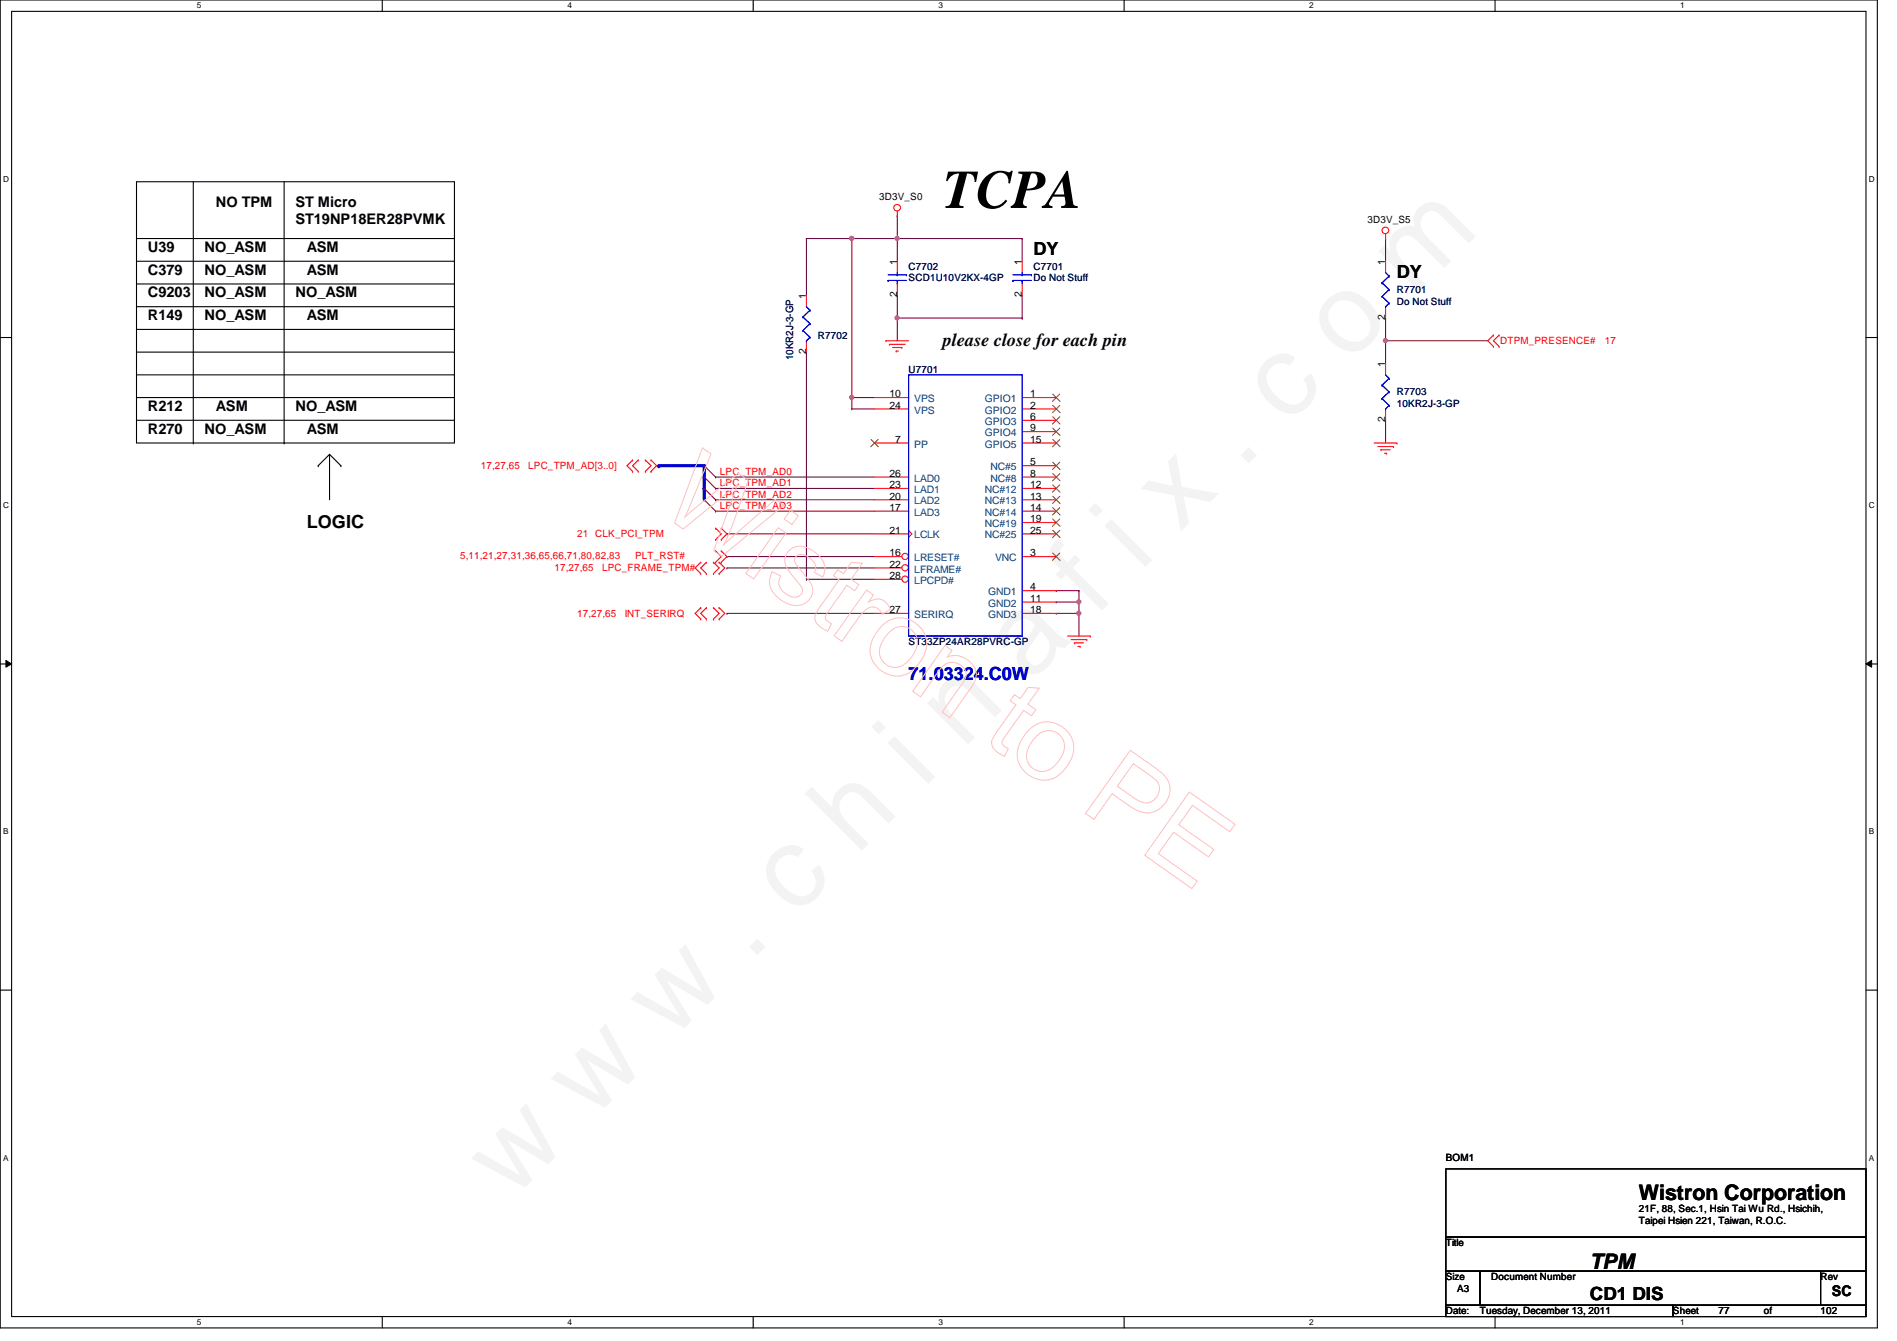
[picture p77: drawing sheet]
<svg xmlns="http://www.w3.org/2000/svg" width="297mm" height="210mm" viewBox="0 0 297 210" stroke-linecap="round" stroke-linejoin="round" font-family="sans-serif">
<defs><g id="words">
<text font-size="17.6" fill="#f0f" x="80.1" y="188" transform="rotate(-45 80.1 188)">w w w . c h i n a f i x . c o m</text>
<text font-size="8.5" x="147.6" y="32.6">TCPA</text>
<g font-size="3.3">
<text x="256.6" y="187.9">Wistron Corporation</text>
<text x="249" y="198.6">TPM</text>
</g>
<g font-size="2.8">
<text x="161.8" y="40">DY</text>
<text x="218.7" y="43.5">DY</text>
<text x="147.6" y="54.1">please close for each pin</text>
<text x="48" y="82.6">LOGIC</text>
<text x="249" y="203.5">CD1 DIS</text>
</g>
<text font-size="2.8" fill="#0000a0" x="142.3" y="106.5">71.03324.C0W</text>
<g font-size="2.3">
<text x="33.8" y="32.3">NO TPM</text>
<text x="46.3" y="32.3">ST Micro</text>
<text x="46.3" y="35.1">ST19NP18ER28PVMK</text>
<text x="23.2" y="39.5">U39</text>
<text x="32" y="39.5">NO_ASM</text>
<text x="48" y="39.5">ASM</text>
<text x="23.2" y="46.6">C9203</text>
<text x="23.2" y="43">C379</text>
<text x="32" y="46.6">NO_ASM</text>
<text x="32" y="43">NO_ASM</text>
<text x="46.3" y="46.6">NO_ASM</text>
<text x="48" y="43">ASM</text>
<text x="23.2" y="50.1">R149</text>
<text x="32" y="50.1">NO_ASM</text>
<text x="48" y="50.1">ASM</text>
<text x="23.2" y="64.3">R212</text>
<text x="33.8" y="64.3">ASM</text>
<text x="46.3" y="64.3">NO_ASM</text>
<text x="23.2" y="67.9">R270</text>
<text x="32" y="67.9">NO_ASM</text>
<text x="48" y="67.9">ASM</text>
<text x="286.8" y="202.9">SC</text>
</g>
<g font-size="1.6">
<text x="137.7" y="31.3">3D3V_S0</text>
<text x="214.1" y="34.9">3D3V_S5</text>
<text x="140.5" y="41.4" transform="rotate(-90 140.5 41.4)">1</text>
<text x="160" y="41.4" transform="rotate(-90 160 41.4)">1</text>
<text x="216.9" y="41.4" transform="rotate(-90 216.9 41.4)">1</text>
<text x="126.2" y="46.8" transform="rotate(-90 126.2 46.8)">1</text>
<text x="140.5" y="46.6" transform="rotate(-90 140.5 46.6)">2</text>
<text x="160" y="46.6" transform="rotate(-90 160 46.6)">2</text>
<text x="216.9" y="50.1" transform="rotate(-90 216.9 50.1)">2</text>
<text x="126.2" y="55.5" transform="rotate(-90 126.2 55.5)">2</text>
<text x="216.9" y="57.4" transform="rotate(-90 216.9 57.4)">1</text>
<text x="139.3" y="62.2">10</text>
<text x="139.3" y="64">24</text>
<text x="161.3" y="62.2">1</text>
<text x="161.3" y="64">2</text>
<text x="161.3" y="65.7">6</text>
<text x="140.2" y="69.3">7</text>
<text x="161.3" y="67.5">9</text>
<text x="161.3" y="69.3">15</text>
<text x="216.9" y="66.1" transform="rotate(-90 216.9 66.1)">2</text>
<text x="139.3" y="76.4">23</text>
<text x="139.3" y="74.6">26</text>
<text x="161.3" y="72.9">5</text>
<text x="161.3" y="74.6">8</text>
<text x="161.3" y="76.4">12</text>
<text x="139.3" y="80">17</text>
<text x="139.3" y="78.2">20</text>
<text x="139.3" y="83.5">21</text>
<text x="161.3" y="78.2">13</text>
<text x="161.3" y="80">14</text>
<text x="161.3" y="81.7">19</text>
<text x="161.3" y="83.5">25</text>
<text x="139.3" y="87.1">16</text>
<text x="139.3" y="88.9">22</text>
<text x="161.3" y="87.1">3</text>
<text x="139.3" y="96">27</text>
<text x="139.3" y="90.6">28</text>
<text x="161.3" y="92.4">4</text>
<text x="161.3" y="94.2">11</text>
<text x="161.3" y="96">18</text>
<text x="226.4" y="181.7">BOM1</text>
<text x="256.6" y="189.7">21F, 88, Sec.1, Hsin Tai Wu Rd., Hsichih,</text>
<text x="256.6" y="191.6">Taipei Hsien 221, Taiwan, R.O.C.</text>
<text x="226.4" y="195.1">Title</text>
<text x="226.4" y="200.4">Size</text>
<text x="228.2" y="202.2">A3</text>
<text x="233.5" y="200.4">Document Number</text>
<text x="285.1" y="200.4">Rev</text>
<text x="226.4" y="205.7">Date:</text>
<text x="231.7" y="205.7">Tuesday, December 13, 2011</text>
<text x="262" y="205.7">Sheet</text>
<text x="269.1" y="205.7">77</text>
<text x="276.2" y="205.7">of</text>
<text x="285.1" y="205.7">102</text>
</g>
<g font-size="1.6" fill="#000080">
<text x="142.3" y="42.3">C7702</text>
<text x="142.3" y="43.9">SCD1U10V2KX-4GP</text>
<text x="161.8" y="42.3">C7701</text>
<text x="161.8" y="43.9">Do Not Stuff</text>
<text x="218.7" y="45.9">R7701</text>
<text x="218.7" y="47.7">Do Not Stuff</text>
<text x="128.1" y="53">R7702</text>
<text x="124.2" y="56.3" transform="rotate(-90 124.2 56.3)">10KR2J-3-GP</text>
<text x="142.3" y="58.3">U7701</text>
<text x="218.7" y="61.9">R7703</text>
<text x="218.7" y="63.7">10KR2J-3-GP</text>
<text x="142.3" y="101">ST33ZP24AR28PVRC-GP</text>
</g>
<g font-size="1.6" fill="#f00">
<text x="234.9" y="53.9">DTPM_PRESENCE#</text>
<text x="251.3" y="53.9">17</text>
<text x="75.3" y="73.4">17,27,65</text>
<text x="82.7" y="73.4">LPC_TPM_AD[3..0]</text>
<text x="112.7" y="76.1">LPC_TPM_AD1</text>
<text x="112.7" y="74.3">LPC_TPM_AD0</text>
<text x="112.7" y="77.9">LPC_TPM_AD2</text>
<text x="112.7" y="79.7">LPC_TPM_AD3</text>
<text x="72" y="87.5">5,11,21,27,31,36,65,66,71,80,82,83</text>
<text x="86.8" y="89.5">17,27,65</text>
<text x="90.4" y="84.1">21 CLK_PCI_TPM</text>
<text x="94.3" y="89.5">LPC_FRAME_TPM#</text>
<text x="99.4" y="87.5">PLT_RST#</text>
<text x="90.4" y="96.6">17,27,65</text>
<text x="97.8" y="96.6">INT_SERIRQ</text>
</g>
<g font-size="1.6" fill="#004080">
<text x="143.2" y="62.9">VPS</text>
<text x="143.2" y="64.7">VPS</text>
<text x="154.2" y="62.9">GPIO1</text>
<text x="154.2" y="64.7">GPIO2</text>
<text x="143.2" y="70.1">PP</text>
<text x="154.2" y="66.5">GPIO3</text>
<text x="154.2" y="68.3">GPIO4</text>
<text x="154.2" y="70.1">GPIO5</text>
<text x="143.2" y="77.2">LAD1</text>
<text x="143.2" y="75.4">LAD0</text>
<text x="154.2" y="77.2">NC#12</text>
<text x="155.1" y="73.6">NC#5</text>
<text x="155.1" y="75.4">NC#8</text>
<text x="143.2" y="80.7">LAD3</text>
<text x="143.2" y="79">LAD2</text>
<text x="154.2" y="79">NC#13</text>
<text x="154.2" y="80.7">NC#14</text>
<text x="154.2" y="82.5">NC#19</text>
<text x="143.2" y="87.8">LRESET#</text>
<text x="143.2" y="84.3">LCLK</text>
<text x="143.2" y="89.6">LFRAME#</text>
<text x="154.2" y="84.3">NC#25</text>
<text x="155.8" y="87.8">VNC</text>
<text x="143.2" y="91.4">LPCPD#</text>
<text x="154.7" y="93.2">GND1</text>
<text x="154.7" y="95">GND2</text>
<text x="143.2" y="96.7">SERIRQ</text>
<text x="154.7" y="96.7">GND3</text>
</g>
<g font-size="1.3">
<text x="30.8" y="1.3">5</text>
<text x="88.9" y="1.3">4</text>
<text x="146.9" y="1.3">3</text>
<text x="205" y="1.3">2</text>
<text x="263.1" y="1.3">1</text>
<text x=".5" y="28.4">D</text>
<text x="292.6" y="28.4">D</text>
<text x=".5" y="79.5">C</text>
<text x="292.6" y="79.5">C</text>
<text x=".5" y="130.6">B</text>
<text x="292.6" y="130.6">B</text>
<text x=".5" y="181.7">A</text>
<text x="292.6" y="181.7">A</text>
<text x="30.8" y="207.4">5</text>
<text x="88.9" y="207.4">4</text>
<text x="146.9" y="207.4">3</text>
<text x="205" y="207.4">2</text>
<text x="263.1" y="207.4">1</text>
</g>
</g></defs>
<path d="M0 0h294v207.9h-294zM1.8 1.8h290.4v204.3h-290.4z" fill="none" stroke="#000" stroke-width=".17"/>
<g fill="#fff">
<path d="M30.8 .2h.7v1.4h-.7z"/>
<path d="M30.8 206.2h.7v1.4h-.7z"/>
</g>
<path d="M59.9 0v1.8M59.9 206.1v1.8" fill="none" stroke="#000" stroke-width=".17"/>
<g fill="#fff">
<path d="M88.9 .2h.6v1.4h-.6z"/>
<path d="M88.9 206.2h.6v1.4h-.6z"/>
</g>
<path d="M117.9 0v1.8M117.9 206.1v1.8" fill="none" stroke="#000" stroke-width=".17"/>
<g fill="#fff">
<path d="M146.9 .2h.7v1.4h-.7z"/>
<path d="M146.9 206.2h.7v1.4h-.7z"/>
</g>
<path d="M176 0v1.8M176 206.1v1.8" fill="none" stroke="#000" stroke-width=".17"/>
<g fill="#fff">
<path d="M205 .2h.7v1.4h-.7z"/>
<path d="M205 206.2h.7v1.4h-.7z"/>
</g>
<path d="M234.1 0v1.8M234.1 206.1v1.8" fill="none" stroke="#000" stroke-width=".17"/>
<g fill="#fff">
<path d="M263.1 .2h.7v1.4h-.7z"/>
<path d="M263.1 206.2h.7v1.4h-.7z"/>
<path d="M.5 27.3h.9v1.4h-.9z"/>
<path d="M292.6 27.3h.9v1.4h-.9z"/>
<path d="M.5 78.4h.9v1.4h-.9z"/>
<path d="M292.6 78.4h.9v1.4h-.9z"/>
</g>
<path d="M0 52.8h1.8M292.2 52.8h1.8" fill="none" stroke="#000" stroke-width=".17"/>
<g fill="#fff">
<path d="M.5 129.5h.8v1.4h-.8z"/>
<path d="M292.6 129.5h.9v1.4h-.9z"/>
</g>
<path d="M0 103.9h1.8M292.2 103.9h1.8" fill="none" stroke="#000" stroke-width=".17"/>
<path d="M.9 103.4l.9 .5-.9 .5zM292.2 103.9l.9-.5v1z" fill="#000"/>
<path d="M.9 103.4l.9 .5-.9 .5zM292.2 103.9l.9-.5v1z" fill="none" stroke="#000" stroke-width=".16"/>
<g fill="#fff">
<path d="M.5 180.5h.8v1.4h-.8z"/>
<path d="M292.6 180.5h.9v1.4h-.9z"/>
</g>
<g fill="none" stroke="#000" stroke-width=".17">
<path d="M21.4 28.4h49.8v40.9h-49.8zM21.4 37.3h49.8M30.3 28.4v40.9M44.5 28.4v40.9M21.4 58.7h49.8M21.4 40.9h49.8M21.4 44.4h49.8M21.4 48h49.8M21.4 51.6h49.8M21.4 55.1h49.8M21.4 62.2h49.8M21.4 65.8h49.8"/>
<path d="M30.3 69.3h.1M44.5 69.3h.1M49.8 72.9h.1M51.6 71.1h.1M51.6 71.1v7.1M51.6 71.1l-1.8 1.8M51.6 71.1l1.8 1.8M53.4 72.9h.1M0 155h1.8M292.2 155h1.8M226.4 183h65.8v10.6h-65.8zM226.4 193.6h65.8v5.4h-65.8z"/>
<path d="M226.4 199h5.3v5.3h-5.3zM231.7 199h53.4v5.3h-53.4zM285.1 199h7.1v5.3h-7.1zM226.4 204.3h35.6v1.8h-35.6zM262 204.3h30.2v1.8h-30.2z"/>
</g>
<path d="M126.3 55.1v35.6" fill="none" stroke="#800040" stroke-width=".17"/>
<path d="M142.3 58.7h17.8v40.9h-17.8z" fill="none" stroke="#00f" stroke-width=".17"/>
<g fill="none" stroke="#ffbfbf" stroke-width=".16">
<path d="M110 70.1l1.3 1-4.1 9.8 8.4-6.8 1.6 1.1-2.6 7.2-1.3 2.8 8.1-7 1.3 .9-9.7 8-1.2-.9 3.7-10.4-8.5 7-1.4-.9zM123.8 79.9l1.2 .8-1 1.4-1.2-.8zM121.9 82.6l1.2 .8-5.1 7.2-1.2-.8zM123.5 86.3a2.85 2.85 0 0 1 3.9 0 3.1 3.1 0 0 1 1.7 3.3l-.3 .7-1.3-.7a1.66 1.66 0 0 0-.7-2.3 1.62 1.62 0 0 0-2-.3 1.1 1.1 0 0 0 .1 1.7l.3 .3a8.7 8.7 0 0 1 2 3.1 2.6 2.6 0 0 1-3.8 2.4 4.1 4.1 0 0 1-2.9-3.4l.1-.8 .3-.8 1.3 .6a2.01 2.01 0 0 0 .8 2.8 1.56 1.56 0 0 0 2.6-.3v-.5l-.6-.9a8.1 8.1 0 0 1-2.1-3.2 2.21 2.21 0 0 1 .6-1.7zM131.2 89.2l.9 .6 1.2-1.8 1.7 .2-1.7 2.5 1.2 .8-.7 1-1.2-.9-3 4.2a.9 .9 0 0 0-.2 1.2l.8 .6-.6 1.2a2.87 2.87 0 0 1-2-2.1l.1-.5 .5-.9 3.2-4.5-.9-.7zM135.7 92.4l1.1 .7-.8 1.1a2.13 2.13 0 0 1 3.4 1.1l-1.2 .9a1.63 1.63 0 0 0-2.8-.6l-.9 1-2.7 3.8-1.2-.9zM138.2 97.9a4.1 4.1 0 0 1 5.6 0 4.1 4.1 0 0 1 .3 5.6 4.1 4.1 0 0 1-5 2.1 4.1 4.1 0 0 1-2.7-4.7l.6-1.5zM139.4 98.9a2.5 2.5 0 0 1 3.3-.3 2.5 2.5 0 0 1 .7 3.2 3.9 3.9 0 0 1-3.3 2.7 2.56 2.56 0 0 1-2.2-1.6 2.56 2.56 0 0 1 .4-2.6zM148 101l1.1 .8-.8 1a3.4 3.4 0 0 1 4.6 3l-.2 .6-.4 .8-3.6 5.1-1.2-.8 3.1-4.4a1.9 1.9 0 0 0 .4-2.4 2.25 2.25 0 0 0-3.7 0l-3.2 4.4-1.2-.9zM158.9 108.7l.8 .7 1.3-1.8 1.7 .1-1.7 2.5 1.2 .9-.7 .9-1.2-.8-3 4.2a.9 .9 0 0 0-.3 1.2l.9 .6-.6 1.2a2.87 2.87 0 0 1-2-2.2l.1-.4 .5-.9 3.2-4.6-.9-.6zM161.2 114.2a4.1 4.1 0 0 1 5.6 0 4.1 4.1 0 0 1 .3 5.6 4.1 4.1 0 0 1-5 2.1 4.1 4.1 0 0 1-2.7-4.7l.6-1.5zM162.4 115.1a2.5 2.5 0 0 1 3.3-.2 2.5 2.5 0 0 1 .7 3.2 3.9 3.9 0 0 1-3.3 2.7 2.56 2.56 0 0 1-2.2-1.6 2.56 2.56 0 0 1 .4-2.7z"/>
<path d="M177 117.4l3.7 2.7a5.1 5.1 0 0 1 2.5 3.1 3.8 3.8 0 0 1-3.9 4l-1-.3a18.8 18.8 0 0 1-4.2-2.7l-2.8 4.1-1.3-1zM177.5 119.5l2.5 1.8a2.55 2.55 0 0 1 1.6 2.1 2.19 2.19 0 0 1-1.3 2.1 2.19 2.19 0 0 1-2.3-.3l-3-2.1zM186.2 124l7.2 5-.8 1.2-5.9-4.1-2.1 3 5.5 3.9-.9 1.1-5.4-3.8-2.4 3.3 6.1 4.3-.9 1.2-7.4-5.2z"/>
</g>
<use href="#words"/>
</svg>
